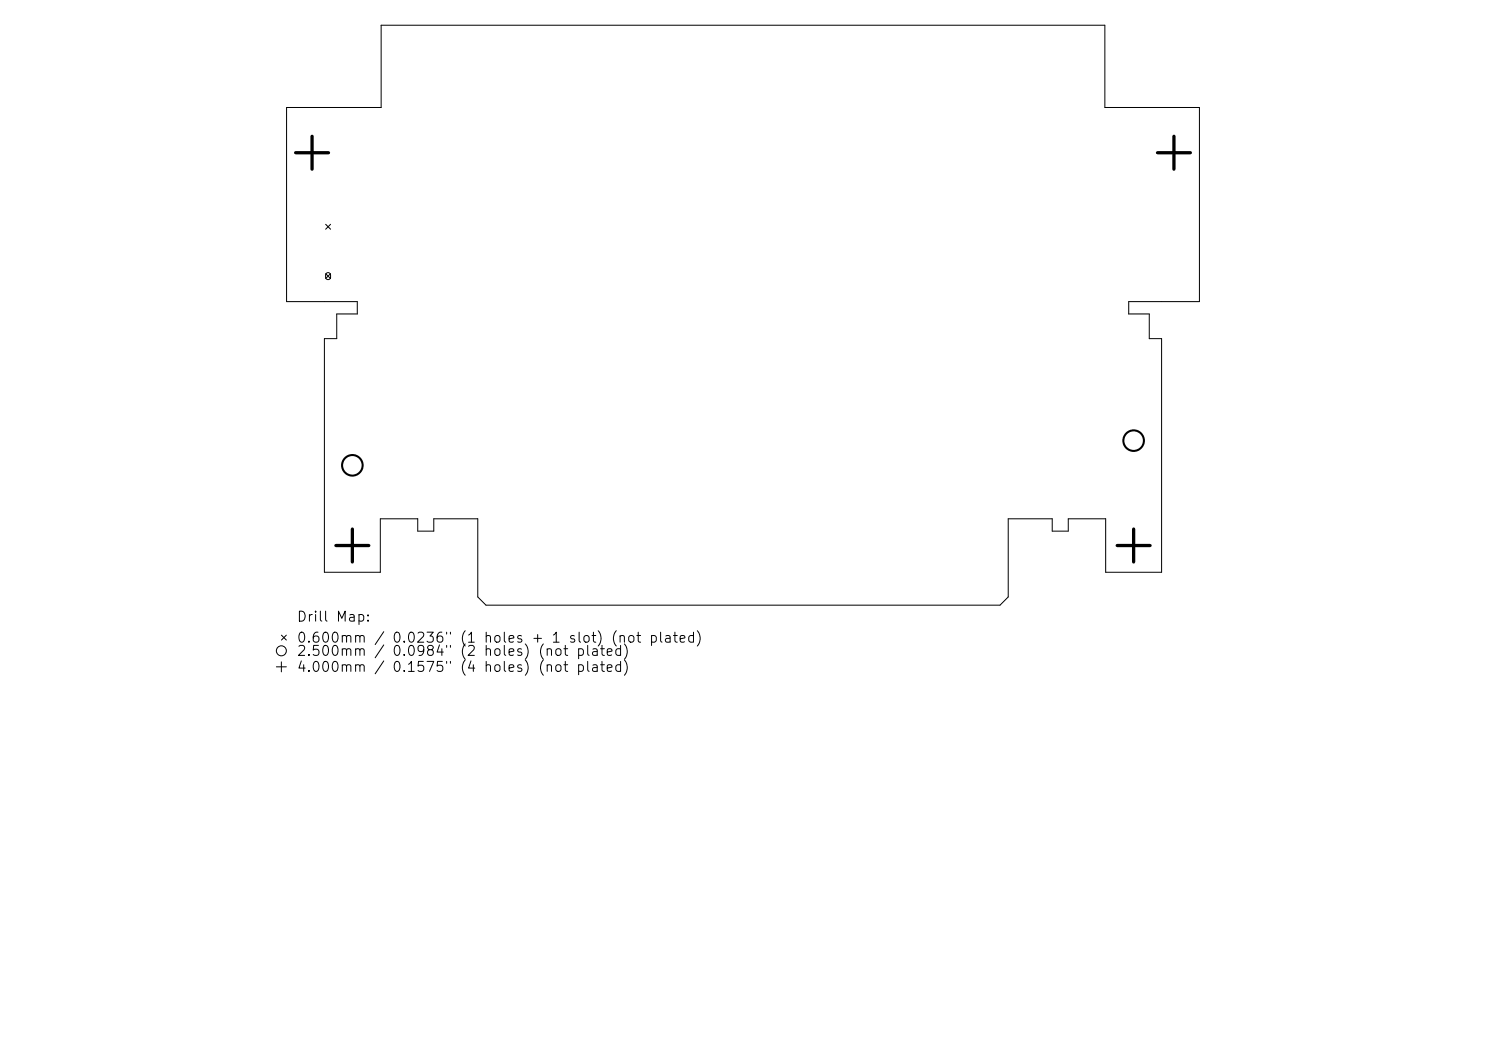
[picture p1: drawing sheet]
<svg xmlns="http://www.w3.org/2000/svg" width="297mm" height="210mm" viewBox="0 0 297 210" stroke-linecap="round" stroke-linejoin="round" font-family="sans-serif">
<defs><g id="words">
<g font-size="2">
<text x="59.2" y="124.7">Drill Map:</text>
<text x="59.2" y="128.9">0.600mm / 0.0236&quot; (1 holes + 1 slot) (not plated)</text>
<text x="59.2" y="131.6">2.500mm / 0.0984&quot; (2 holes) (not plated)</text>
<text x="59.2" y="134.8">4.000mm / 0.1575&quot; (4 holes) (not plated)</text>
</g>
</g></defs>
<g fill="none" stroke="#000" stroke-width=".2">
<path d="M57.3 21.5h18.9v-16.5h144.6v16.5h18.9v38.8h-14.1v2.4h4.1v5h2.5v46.6h-11.2v-10.6h-7.5v2.4h-3.2v-2.4h-8.8v15.6l-1.6 1.6h-102.8l-1.6-1.6v-15.6h-8.8v2.4h-3.2v-2.4h-7.5v10.6h-11.2v-46.6h2.5v-5h4.1v-2.4h-14.1zM65.1 44.8l1 1M65.1 54.7l1 1M65.2 54.6l.5-.1 .3 .3 .1 .7-.3 .3h-.4l-.3-.2v-.7zM66.1 44.8l-1 1M66.1 54.7l-1 1M55.2 133.2h2M56.2 132.2v2M56.2 126.9l1 1M57.2 126.9l-1 1"/>
<circle cx="56.2" cy="130" r="1"/>
</g>
<g fill="none" stroke="#000" stroke-width=".41">
<circle cx="70.4" cy="93" r="2.05"/>
<circle cx="226.6" cy="88" r="2.05"/>
</g>
<path d="M59.1 30.5h6.6M62.4 27.2v6.6M231.3 30.5h6.6M234.6 27.2v6.6M67.1 109h6.6M70.4 105.7v6.6M223.3 109h6.6M226.6 105.7v6.6" fill="none" stroke="#000" stroke-width=".66"/>
<use href="#words"/>
</svg>
